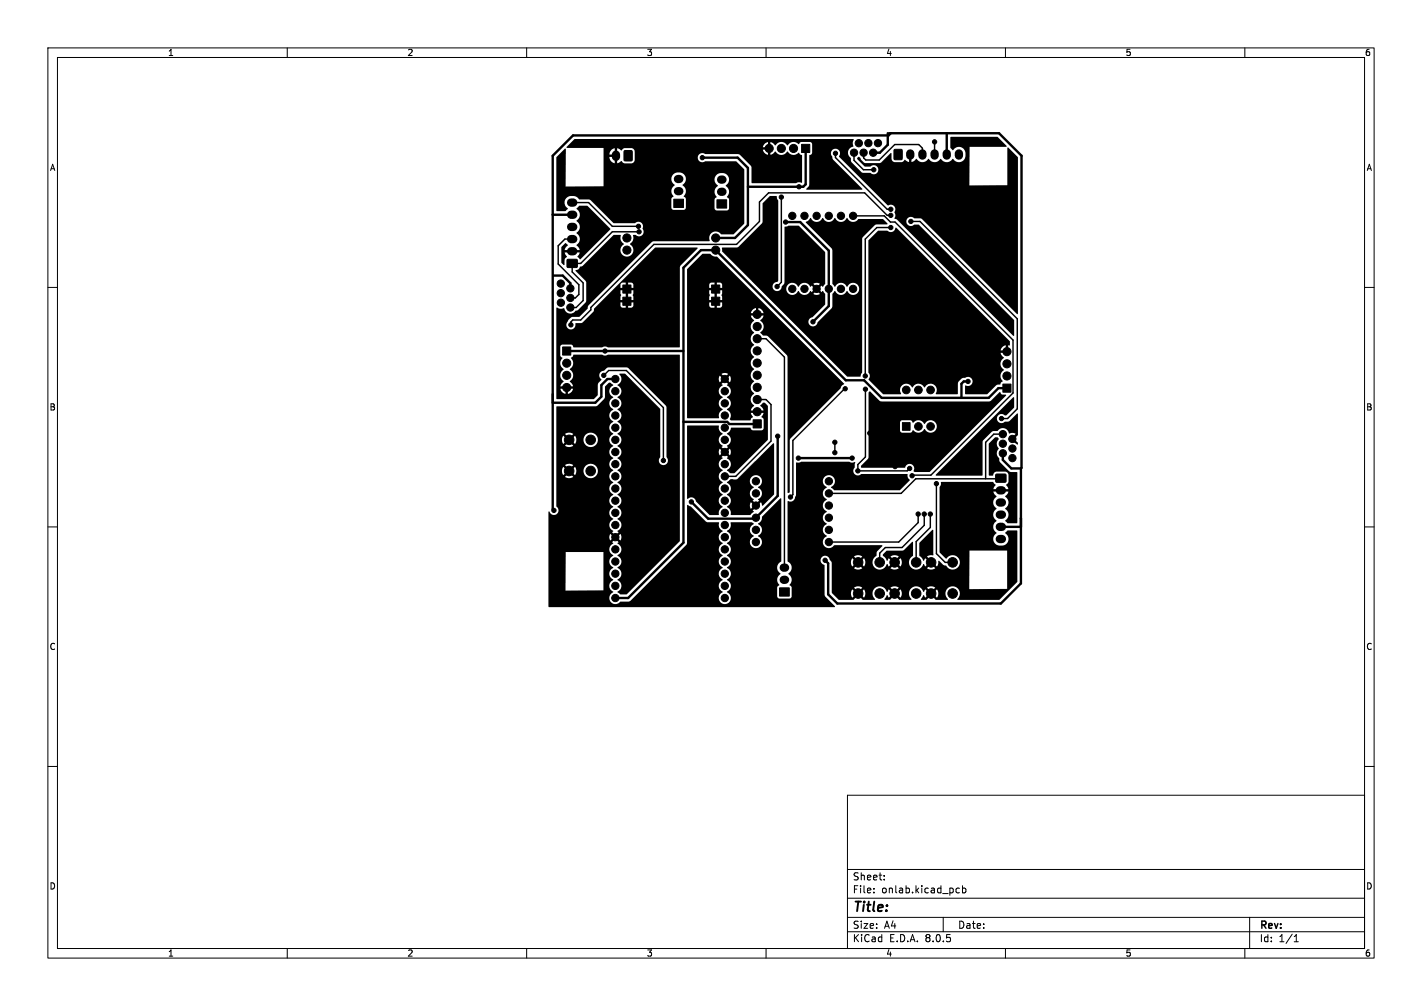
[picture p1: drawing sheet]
<svg xmlns="http://www.w3.org/2000/svg" width="297mm" height="210mm" viewBox="0 0 297 210" stroke-linecap="round" stroke-linejoin="round" font-family="sans-serif">
<defs><g id="words">
<text font-size="2.8" x="178" y="190.9">Title:</text>
<g font-size="2.1">
<text x="178" y="184">Sheet:</text>
<text x="178" y="186.7">File:</text>
<text x="184.1" y="186.7">onlab.kicad_pcb</text>
<text x="178" y="196.9">KiCad</text>
<text x="178" y="194.1">Size:</text>
<text x="184.7" y="194.1">A4</text>
<text x="185.7" y="196.9">E.D.A.</text>
<text x="193.3" y="196.9">8.0.5</text>
<text x="200" y="194.1">Date:</text>
<text x="263" y="194.3">Rev:</text>
<text x="263" y="196.9">Id:</text>
<text x="267.1" y="196.9">1/1</text>
</g>
<g font-size="1.8">
<text x="35" y="11.9">1</text>
<text x="85" y="11.9">2</text>
<text x="135" y="11.9">3</text>
<text x="185" y="11.9">4</text>
<text x="235" y="11.9">5</text>
<text x="285" y="11.9">6</text>
<text x="10.3" y="35.9">A</text>
<text x="285.4" y="35.9">A</text>
<text x="10.3" y="85.9">B</text>
<text x="285.3" y="85.9">B</text>
<text x="10.3" y="135.9">C</text>
<text x="285.3" y="135.9">C</text>
<text x="10.3" y="185.9">D</text>
<text x="285.3" y="185.9">D</text>
<text x="35" y="199.9">1</text>
<text x="85" y="199.9">2</text>
<text x="135" y="199.9">3</text>
<text x="185" y="199.9">4</text>
<text x="235" y="199.9">5</text>
<text x="285" y="199.9">6</text>
</g>
</g></defs>
<g fill="none" stroke="#000" stroke-width=".21">
<path d="M10 10h277v190h-277zM12 12h273v186h-273zM60 10v2M110 10v2M160 10v2M210 10v2M260 10v2M10 60h2M285 60h2M10 110h2M285 110h2M10 160h2"/>
<path d="M285 160h2M177 166h108v32h-108zM60 198v2M110 198v2M160 198v2M177 194.5h108M177 191.5h108M177 187.5h108M177 181.5h108M182.5 186.3v.1M182.5 185.5v.1M184.7 183.6v.1"/>
<path d="M184.7 182.8v.1M197 191.5v3M199.8 186.3h.6M199.8 185.5h.6M201 185.5l.5-.1 .2 .3-.1 .6h-.6M201 184.9v1.5M210 198v2M260 198v2M261 191.5v6.5M270.3 196.6h.9M270.3 195.5l.4-.4v1.5"/>
</g>
<g fill="#000" stroke="#000" stroke-width=".21">
<path d="M130.4 31.5h1.6v2h-1.6zM167.4 30.1h1.7v1.7h-1.7zM186.8 31.2h1.6v2.1h-1.6zM118.5 54.2h2v1.6h-2zM140.7 41.6h2.1v1.7h-2.1zM149.7 41.7h2.1v1.7h-2.1zM117.5 72.4h1.7v1.7h-1.7zM130.1 59.5h1.7v1.7h-1.7zM130.1 62h1.7v1.7h-1.7zM148.6 59.5h1.7v1.7h-1.7zM148.6 62h1.7v1.7h-1.7zM157.3 87.6h1.7v1.7h-1.7z"/>
<path d="M188.5 88.2h1.6v1.6h-1.6zM208 99h2.1v1.6h-2.1zM209.5 80.2h1.7v1.7h-1.7zM162.8 122.7h2.1v1.7h-2.1z"/>
<circle cx="146.7" cy="32.9" r=".45"/>
<circle cx="160.7" cy="31" r=".85"/>
<circle cx="163.2" cy="31" r=".85"/>
<circle cx="165.7" cy="31" r=".85"/>
<circle cx="166.9" cy="39" r=".45"/>
<circle cx="174.5" cy="32" r=".45"/>
<circle cx="178.4" cy="31.9" r=".76"/>
<circle cx="179.4" cy="29.9" r=".76"/>
<circle cx="180.4" cy="31.9" r=".76"/>
<circle cx="181.4" cy="29.9" r=".76"/>
<circle cx="182.4" cy="31.9" r=".76"/>
<circle cx="182.5" cy="35.4" r=".45"/>
<circle cx="183.4" cy="29.9" r=".76"/>
<circle cx="195.2" cy="29.6" r=".45"/>
<circle cx="117.1" cy="59.2" r=".76"/>
<circle cx="130.9" cy="49.7" r=".85"/>
<circle cx="130.9" cy="52.2" r=".85"/>
<circle cx="133.4" cy="47.2" r=".45"/>
<circle cx="133.5" cy="48.4" r=".45"/>
<circle cx="149.5" cy="49.7" r=".85"/>
<circle cx="149.5" cy="52.2" r=".85"/>
<circle cx="162.3" cy="59.8" r=".45"/>
<circle cx="163.2" cy="41.1" r=".45"/>
<circle cx="164.1" cy="46.4" r=".45"/>
<circle cx="165.5" cy="45.1" r=".76"/>
<circle cx="168" cy="45.1" r=".76"/>
<circle cx="170.6" cy="45.1" r=".76"/>
<circle cx="173.1" cy="45.1" r=".76"/>
<circle cx="175.6" cy="45.1" r=".76"/>
<circle cx="178.2" cy="45.1" r=".76"/>
<circle cx="186.1" cy="45" r=".45"/>
<circle cx="186.1" cy="47.5" r=".45"/>
<circle cx="186.1" cy="43.7" r=".45"/>
<circle cx="190.2" cy="46.2" r=".45"/>
<circle cx="193.5" cy="43.4" r=".45"/>
<circle cx="117.1" cy="61.2" r=".76"/>
<circle cx="117.1" cy="63.2" r=".76"/>
<circle cx="118.4" cy="78.4" r=".85"/>
<circle cx="118.4" cy="75.8" r=".85"/>
<circle cx="119.1" cy="64.2" r=".76"/>
<circle cx="119.1" cy="62.2" r=".76"/>
<circle cx="119.1" cy="60.2" r=".76"/>
<circle cx="119.2" cy="67.8" r=".45"/>
<circle cx="126.1" cy="78.4" r=".45"/>
<circle cx="126.4" cy="73.3" r=".45"/>
<circle cx="128.5" cy="79.1" r=".76"/>
<circle cx="151.4" cy="79.1" r=".76"/>
<circle cx="158.1" cy="73.2" r=".85"/>
<circle cx="158.1" cy="78.3" r=".85"/>
<circle cx="158.1" cy="70.7" r=".85"/>
<circle cx="158.1" cy="68.2" r=".85"/>
<circle cx="158.1" cy="75.8" r=".85"/>
<circle cx="158.1" cy="65.6" r=".85"/>
<circle cx="165.5" cy="60.3" r=".76"/>
<circle cx="168" cy="60.3" r=".76"/>
<circle cx="169.8" cy="67.2" r=".45"/>
<circle cx="170.6" cy="60.3" r=".76"/>
<circle cx="173.1" cy="60.3" r=".76"/>
<circle cx="175.6" cy="60.3" r=".76"/>
<circle cx="178.2" cy="60.3" r=".76"/>
<circle cx="180.7" cy="78.5" r=".45"/>
<circle cx="202.2" cy="79.6" r=".45"/>
<circle cx="210.3" cy="75.9" r=".85"/>
<circle cx="210.3" cy="73.4" r=".85"/>
<circle cx="210.3" cy="78.5" r=".85"/>
<circle cx="118.4" cy="80.9" r=".85"/>
<circle cx="118.9" cy="91.8" r="1"/>
<circle cx="118.9" cy="98.3" r="1"/>
<circle cx="123.4" cy="91.8" r="1"/>
<circle cx="123.4" cy="98.3" r="1"/>
<circle cx="128.5" cy="94.4" r=".76"/>
<circle cx="128.5" cy="99.4" r=".76"/>
<circle cx="128.5" cy="81.7" r=".76"/>
<circle cx="128.5" cy="89.3" r=".76"/>
<circle cx="128.5" cy="96.9" r=".76"/>
<circle cx="128.5" cy="84.2" r=".76"/>
<circle cx="128.5" cy="86.7" r=".76"/>
<circle cx="128.5" cy="91.8" r=".76"/>
<circle cx="138.6" cy="96.1" r=".45"/>
<circle cx="151.4" cy="94.4" r=".76"/>
<circle cx="151.4" cy="91.8" r=".76"/>
<circle cx="151.4" cy="84.2" r=".76"/>
<circle cx="151.4" cy="96.9" r=".76"/>
<circle cx="151.4" cy="81.7" r=".76"/>
<circle cx="151.4" cy="86.7" r=".76"/>
<circle cx="151.4" cy="99.4" r=".76"/>
<circle cx="151.4" cy="89.3" r=".76"/>
<circle cx="158.1" cy="80.9" r=".85"/>
<circle cx="158.1" cy="85.9" r=".85"/>
<circle cx="158.1" cy="83.4" r=".85"/>
<circle cx="162.4" cy="91.1" r=".45"/>
<circle cx="166.8" cy="95.6" r=".45"/>
<circle cx="174.4" cy="92.3" r=".45"/>
<circle cx="174.4" cy="94.5" r=".45"/>
<circle cx="176.5" cy="81.2" r=".45"/>
<circle cx="178" cy="95.6" r=".45"/>
<circle cx="179.2" cy="98.3" r=".45"/>
<circle cx="180.8" cy="81.2" r=".45"/>
<circle cx="181.7" cy="90.4" r=".45"/>
<circle cx="186" cy="93.2" r=".45"/>
<circle cx="186.9" cy="97.4" r=".45"/>
<circle cx="189.3" cy="81.4" r=".8"/>
<circle cx="190" cy="97.8" r=".45"/>
<circle cx="190.5" cy="99.3" r=".45"/>
<circle cx="191.8" cy="81.4" r=".8"/>
<circle cx="191.8" cy="89" r=".8"/>
<circle cx="192.7" cy="97.9" r=".45"/>
<circle cx="194.4" cy="81.4" r=".8"/>
<circle cx="194.4" cy="89" r=".8"/>
<circle cx="203.9" cy="98.5" r=".45"/>
<circle cx="209.2" cy="87.4" r=".45"/>
<circle cx="209.5" cy="94.6" r=".76"/>
<circle cx="209.5" cy="90.6" r=".76"/>
<circle cx="209.5" cy="92.6" r=".76"/>
<circle cx="211.4" cy="91.6" r=".76"/>
<circle cx="211.5" cy="95.6" r=".76"/>
<circle cx="211.5" cy="93.6" r=".76"/>
<circle cx="115.7" cy="106.6" r=".45"/>
<circle cx="128.5" cy="114.7" r=".76"/>
<circle cx="128.5" cy="117.2" r=".76"/>
<circle cx="128.5" cy="119.8" r=".76"/>
<circle cx="128.5" cy="107.1" r=".76"/>
<circle cx="128.5" cy="102" r=".76"/>
<circle cx="128.5" cy="104.5" r=".76"/>
<circle cx="128.5" cy="109.6" r=".76"/>
<circle cx="128.5" cy="112.1" r=".76"/>
<circle cx="144.4" cy="104.8" r=".45"/>
<circle cx="151.4" cy="117.2" r=".76"/>
<circle cx="151.4" cy="114.7" r=".76"/>
<circle cx="151.4" cy="109.6" r=".76"/>
<circle cx="151.4" cy="112.1" r=".76"/>
<circle cx="151.4" cy="104.5" r=".76"/>
<circle cx="151.4" cy="119.8" r=".76"/>
<circle cx="151.4" cy="102" r=".76"/>
<circle cx="151.4" cy="107.1" r=".76"/>
<circle cx="152.9" cy="100.6" r=".45"/>
<circle cx="157.9" cy="108.1" r=".76"/>
<circle cx="157.9" cy="110.6" r=".76"/>
<circle cx="157.9" cy="100.5" r=".76"/>
<circle cx="157.9" cy="103" r=".76"/>
<circle cx="157.9" cy="105.5" r=".76"/>
<circle cx="157.9" cy="113.2" r=".76"/>
<circle cx="165.1" cy="103.8" r=".45"/>
<circle cx="172.3" cy="117" r=".45"/>
<circle cx="173.1" cy="108.1" r=".76"/>
<circle cx="173.1" cy="113.2" r=".76"/>
<circle cx="173.1" cy="105.5" r=".76"/>
<circle cx="173.1" cy="110.6" r=".76"/>
<circle cx="173.1" cy="103" r=".76"/>
<circle cx="173.1" cy="100.5" r=".76"/>
<circle cx="179.2" cy="117.4" r="1"/>
<circle cx="183.7" cy="117.4" r="1"/>
<circle cx="186.9" cy="117.4" r="1"/>
<circle cx="191.4" cy="117.4" r="1"/>
<circle cx="191.8" cy="107.3" r=".45"/>
<circle cx="193" cy="107.3" r=".45"/>
<circle cx="194.3" cy="107.3" r=".45"/>
<circle cx="194.5" cy="117.4" r="1"/>
<circle cx="195.6" cy="101" r=".45"/>
<circle cx="199" cy="117.4" r="1"/>
<circle cx="128.5" cy="122.3" r=".76"/>
<circle cx="128.5" cy="124.8" r=".76"/>
<circle cx="151.4" cy="124.8" r=".76"/>
<circle cx="151.4" cy="122.3" r=".76"/>
<circle cx="179.2" cy="123.9" r="1"/>
<circle cx="183.7" cy="123.9" r="1"/>
<circle cx="186.9" cy="123.9" r="1"/>
<circle cx="191.4" cy="123.9" r="1"/>
<circle cx="194.5" cy="123.9" r="1"/>
<circle cx="199" cy="123.9" r="1"/>
</g>
<g fill="none" stroke="#000" stroke-width="1.7">
<path d="M128.7 32.3v.4M141.6 39.9h.3M141.6 37.4h.3M150.6 37.5h.3M190.1 32v.5M192.7 32v.5M195.2 32v.5M197.7 32v.5M200.3 32v.5M119.3 52.5h.4M119.3 49.9h.4M119.3 47.4h.4"/>
<path d="M119.3 44.8h.4M119.3 42.3h.4M150.6 40h.3M163.7 118.5h.3M208.8 102.4h.5M208.8 104.9h.5M208.8 107.4h.5M208.8 110h.5M208.8 112.5h.5M163.7 121h.3"/>
</g>
<g fill="none" stroke="#000" stroke-width=".5">
<path d="M146.7 32.8v.1h7.4l2.1 2.2v11.9l-2.7 2.7h-4M168.3 31v7.5l-.5 .5h-11.6M185.4 27.8v2.4l-1.6 1.7h-1.4M185.7 27.8h23l4.7 4.7v65.2l-.2 .1M186.1 27.8l-.5 .5h-65.9l-4.3 4.2v73.8l.3 .3M197.7 27.8v4.5M115.4 44.8h4.1M115.6 57.5h1.9l1.6 1.6v1.1M164.1 46.4h3l6 5.9v11.6l-3.3 3.3M118.4 73.3h24.3M128.5 79.1h-1.6l-1.3 1.3v2.4l-1.3 1.3h-8.9M202.2 79.6h-.9l-.5 .5v3"/>
<path d="M142.7 88.1h9.2l.4 .4h5.9M162.4 91.1v12.4l-4.7 4.8h-9.8l-3.5-3.5M166.8 95.6h11.2M209.5 94.6v1.4l1.7 1.8h2M210.3 81h-1.8l-2 2.1h-22.4l-3.6-3.7h-3.9l-27.1-27.2h-3.1l-3.7 3.7v57.4l-11.5 11.5h-2.7M213.2 97.8v24l-4.2 4.2h-34.1l-1.9-1.9v-6.5l-.7-.6M157.9 105.5l-.3 .3M209 110h4.2"/>
</g>
<g fill="none" stroke="#000" stroke-width=".3">
<path d="M174.5 32v.9l10.8 10.8h.8M178.4 31.9v1.6l1.9 1.9h2.2M180.4 31.9v1.1l.4 .4h2.8l3.3-3.2h5l.8 .7v1.4M195.2 29.6v2.7M119.5 49.9h-1.5l-1.4 1.4v3.8l4.3 4.3v2.1l-.7 .7h-1.1M119.5 42.3h3.4l5 4.9h5.4M133.5 48.4h-5.6l-6.6 6.6h-1.8v1.8l2.3 2.3v3.6l-1.5 1.5h-1.2M163.2 41.1v17.8l-.9 .9M178.2 45.1h6.5l1.3 1.3h.9l24.7 24.6v11l-17.2 17.2h-3.8l-.1 .1v-.1M186.1 45h-.8l-4.7-4.7h-20.1l-1.9 1.9v4l-4.8 4.8h-17.2l-13.2 13.2v.5l-2.1 2.1h-1.7l-.4 .4v.6M186.1 47.5h-3l-2.4 2.4v28.6M190.2 46.2h2l20.3 20.3v18.8l-2.1 2.1h-1.2"/>
<path d="M126.1 78.4l1-1.1h3.7l7.8 7.8v11M158.2 70.7h1.8l3.8 3.9v43.9M158.2 83.4h1.8l1 1.1v7.6l-7.3 7.3h-2.3M174.4 92.3v2.2M176.4 81.2l.1-.2-10.9 10.9v11.4l-.5 .5M180.8 81.2v14.2l-1.6 1.6v1.3h10.3l.5-.5M209 99.8l-.1 .1h-17.6l-3.1 3.1h-15.1M209.5 90.6h-1.9l-1.7 1.7v7.6M191.8 107.3v1.8l-4.1 4.1h-14.6M193 107.3v2.4l-4.6 4.6h-3.5l-1.2 1.2v1.9M194.3 107.3v2.8l-2.9 3v4.3M195.6 101v14.6l1.8 1.8h1.6"/>
</g>
<g fill="#000">
<path d="M117.1 31.9l.9-.9 .2 .1-.1 7.8h8v-1.6h14.1a1.7 1.7 0 0 0 .7 1.4 1.51 1.51 0 0 0-.2 2.3l-.5 .5v1.9l.2 .3 .3 .1h2.1l.3-.1 .2-.3-.1-1.9-.4-.4a1.63 1.63 0 0 0-.2-2.5l.5-.5 .2-.7h5.9a1.7 1.7 0 0 0 .7 1.4 1.51 1.51 0 0 0-.2 2.4l-.5 .4v1.9l.2 .3 .3 .1h2.1l.5-.4v-1.8l-.5-.6a1.53 1.53 0 0 0-.2-2.4 1.4 1.4 0 0 0 .6-1.5 1.4 1.4 0 0 0-1.2-1.1l-1.1 .2-.5 .5-.2 .6h-5.9v-.1a1.44 1.44 0 0 0-1.8-1.3l-1 .5-.3 .8h-14.1v-5.1l2 .1v.5h-.8a1.36 1.36 0 0 0 1.1 1.3v-1h.5v1l.8-.5 .7 .5 1.7-.1 .5-.5v-1.9l-.2-.4-.4-.3h-1.6l-.6 .5-.9-.5v1.1h-.5l-.1-1a1.37 1.37 0 0 0-1 1.2h-1.2v-1.3h-7.7l-.1-.2 1.7-1.7h58.2l.1 .2a1.56 1.56 0 0 0-.1 1.4 1.33 1.33 0 0 0-1.1 1 1.33 1.33 0 0 0 .6 1.4l.2 .9 2 2 .4 .2h1.5a.97 .97 0 0 0 1.4 0 .97 .97 0 0 0-.1-1.4 .97 .97 0 0 0-1.4 .1h-1.1l-1.5-1.6a.36 .36 0 0 1 .2-.5 .36 .36 0 0 1 .4 .4l.9 .9 3.1 .1 .4-.2 2-2 .1 .1v1.2a.74 .74 0 0 0 .7 .7l1.5-.1 .6-.5 .9 .5v-1h.5v1l.4-.1 .6-.5a1.5 1.5 0 0 0 2.6 0 1.5 1.5 0 0 0 2.5 0 1.5 1.5 0 0 0 2.5 0 1.4 1.4 0 0 0 1.5 .6 1.4 1.4 0 0 0 1.1-1.2v-.8a1.44 1.44 0 0 0-1.2-1.1 1.44 1.44 0 0 0-1.4 .7l-.5-.6v-2.1l.1-.1h9.7l2 1.9-.2 .2h-7.6v8h7.9v-7.9h.2l2 2v32.7l-.2 .1-19.8-19.9-.4-.1h-1.3a.96 .96 0 0 0-1.3 0 .96 .96 0 0 0 0 1.4 .96 .96 0 0 0 1.4-.1h.9l19.9 19.9v3.3h-.2l-24.2-24.3-.5-.1-.1-.2a1.18 1.18 0 0 0 0-1.2 1.01 1.01 0 0 0-.1-1.3 1.01 1.01 0 0 0-1.3-.1l-10.2-10.2a.98 .98 0 0 0 0-1.4 .98 .98 0 0 0-1.4 .1 .98 .98 0 0 0 0 1.4l.2 .5 6.1 6.1v.2h-11.7v-.2l.6-.8v-6.1l.6-.6v-1.9l-.4-.4h-1.8l-.6 .5a1.51 1.51 0 0 0-2.4 .3 1.48 1.48 0 0 0-2.5 0l-.6-.6-.4-.1v.9h-.5v-.9l-.6 .2-.5 .8h.9v.5h-.9l.3 .7 .6 .4h.2v-.9h.5v.9l.6-.3 .4-.4a1.55 1.55 0 0 0 2.6 0 1.5 1.5 0 0 0 2.4 .3l.6 .6v5.5l-.1 .2-.7-.1-.5 .1h-9.2l-.1-3.5-2.5-2.5h-7.1a.97 .97 0 0 0-1.3 .1 .97 .97 0 0 0 0 1.3 .97 .97 0 0 0 1.3 .1h6.4l1.8 1.7-.1 11.3-2.2 2.2h-2.6a1.39 1.39 0 0 0-1.8-.4 1.39 1.39 0 0 0-.6 1.8l-11.9 .1-13.4 13.4-.2 .6-1.6 1.7-1.7 .1-.7 .7a1.09 1.09 0 0 0-.4 1.1 1.09 1.09 0 0 0 .9 .8 1.06 1.06 0 0 0 1-1.3l1.5-.2 2.2-2.2 .2-.7 5-5h.5v.7h.9v.5h-.9l.1 1-.1 1h.9v.5h-.9v.9l.4 .2h.7v-.9h.5v.9l.9-.1 .2-1h-.9v-.5h.9l-.2-1 .2-1h-.9v-.5h.9l-.1-.8-.3-.3h-.7v.9h-.5v-.9h-.7l-.4 .4h-.5l7.7-7.7h8.9v.2l-3.5 3.5-.2 .4v16.7h-15.1a1.03 1.03 0 0 0-1.2 0h-5.9l-.5-.6h-1.9l-.4 .4v1.9l.5 .5a1.51 1.51 0 0 0 .2 2.4 1.48 1.48 0 0 0 0 2.6l-.5 .5-.2 .4h.9v.5h-.9a1.35 1.35 0 0 0 1.1 1.1v-.9h.5v.9h.2a1.35 1.35 0 0 0 .9-1.1h-.9v-.5h.9l-.3-.6-.4-.3a1.55 1.55 0 0 0 0-2.6 1.5 1.5 0 0 0 .3-2.4l.5-.7 6 .1a1.01 1.01 0 0 0 1.2-.1h14.9l.1 .2v38.7l-11.1 11.2h-1.3l-.6-.5a1.38 1.38 0 0 0 .8-1.3 1.38 1.38 0 0 0-.8-1.3 1.38 1.38 0 0 0 .8-1.2 1.38 1.38 0 0 0-.8-1.3 1.39 1.39 0 0 0 .8-1.3 1.39 1.39 0 0 0-.8-1.3 1.38 1.38 0 0 0 .8-1.2 1.38 1.38 0 0 0-.8-1.3l.2-.2-.5-.6 .3-.3 .6 .5 .2-.7-.2-.7-.6 .6-.3-.3 .5-.6-.2-.2a1.38 1.38 0 0 0 .8-1.3 1.38 1.38 0 0 0-.8-1.3 1.38 1.38 0 0 0 .8-1.2 1.38 1.38 0 0 0-.8-1.3 1.38 1.38 0 0 0 .8-1.3 1.38 1.38 0 0 0-.8-1.3 1.38 1.38 0 0 0 .8-1.2 1.38 1.38 0 0 0-.8-1.3 1.38 1.38 0 0 0 .8-1.3 1.38 1.38 0 0 0-.8-1.2 1.39 1.39 0 0 0 .8-1.3 1.39 1.39 0 0 0-.8-1.3 1.38 1.38 0 0 0 .8-1.2 1.38 1.38 0 0 0-.8-1.3 1.38 1.38 0 0 0 .8-1.3 1.38 1.38 0 0 0-.8-1.3 1.38 1.38 0 0 0 .8-1.2 1.38 1.38 0 0 0-.8-1.3 1.38 1.38 0 0 0 .8-1.3 1.38 1.38 0 0 0-.8-1.2 1.38 1.38 0 0 0 .8-1.3 1.38 1.38 0 0 0-.8-1.3 1.39 1.39 0 0 0 .8-1.2 1.39 1.39 0 0 0-.8-1.3 1.43 1.43 0 0 0 .4-2.3l1.2-.1 7.3 7.4v10a.98 .98 0 0 0 0 1.4 .98 .98 0 0 0 1.4 0 .98 .98 0 0 0-.1-1.4v-10.4l-.1-.3-8-7.9-4-.1-1 .7a1.02 1.02 0 0 0-.9 .8 1.02 1.02 0 0 0 .4 1.1l-.7 .9-.1 2.3-.8 .8h-7.8v-19l.1-.1a1.58 1.58 0 0 0 1.5 .1 1.33 1.33 0 0 0 1.1 1.1 1.33 1.33 0 0 0 1.4-.6l.4-.1 1.6-1.5 .1-.4v-3.9l-2.2-2.3 .1-.2a1.03 1.03 0 0 0 .9-.8l.5-.1 6.4-6.4 1.5-.1 .1 .2a1.55 1.55 0 0 0 .6 1.8 1.39 1.39 0 0 0-.4 2.1 1.39 1.39 0 0 0 2.2-.1 1.39 1.39 0 0 0-.5-2.1v-.1a1.35 1.35 0 0 0 .6-1.6l.1-.2h.4a1.01 1.01 0 0 0 1.4 .1 1.01 1.01 0 0 0 .1-1.4 .97 .97 0 0 0-.3-1.3 .97 .97 0 0 0-1.3 .2h-4.5l-4.7-4.8-.4-.2h-2.1a1.67 1.67 0 0 0-1.9-.6 1.44 1.44 0 0 0-1.1 1.2 1.44 1.44 0 0 0 .7 1.4l-.5 .5h-1.8l-.1-.1v-11.1zM117.3 51.5l.9-.8 .4 .5-.5 .5-.2 .5h1.1v.5h-1.1l.5 .8-.4 .6-.1 1.1-.1 .1-.6-.5zM121 43h1.7l4.8 4.8-6.3 6.3-.6-.5 .5-.9h-1.1v-.5h1.1l-.2-.5-.5-.5a1.57 1.57 0 0 0 0-2.6 1.5 1.5 0 0 0 0-2.5 1.5 1.5 0 0 0 0-2.6zM146.7 53h1.6l.7 .5 .8 .1 26.5 26.5-.6 .5-.1 .5-10.6 10.5v11.1l-.4 .2-.1-.1v-28.3l-.2-.4-3.9-3.9-1.1-.2-.5-.5a1.55 1.55 0 0 0 0-2.6l.5-.6 .2-.4h-.9v-.5h.9l-.3-.6-.8-.5v.9h-.5v-.9l-.6 .3-.4 .6-.1 .2h.9v.5h-.9l.3 .6 .4 .3a1.55 1.55 0 0 0 0 2.7 1.49 1.49 0 0 0 0 2.5 1.48 1.48 0 0 0 0 2.5 1.48 1.48 0 0 0 0 2.6 1.49 1.49 0 0 0 0 2.5 1.48 1.48 0 0 0 0 2.6 1.49 1.49 0 0 0 0 2.5l-.5 .6-.2 .4h.9v.5h-.9l.5 .8-.4 .4-.2 .4h-4l-.3-.3a1.42 1.42 0 0 0-.6-2 1.38 1.38 0 0 0 .9-1.3 1.38 1.38 0 0 0-.9-1.3 1.39 1.39 0 0 0 .8-1.2 1.39 1.39 0 0 0-.8-1.3l.3-.2-.6-.6 .4-.3 .5 .5 .2-.5-.2-.9-.5 .6-.4-.4 .6-.5a1.24 1.24 0 0 0-1.4 0l.5 .5-.3 .4-.6-.6-.2 .9 .2 .5 .6-.5 .3 .3-.5 .6 .3 .2a1.38 1.38 0 0 0-.9 1.3 1.38 1.38 0 0 0 .9 1.2 1.38 1.38 0 0 0-.9 1.3 1.38 1.38 0 0 0 .9 1.3l-.1 .1a1.42 1.42 0 0 0-.8 1.7h-6.5l-.1-.1v-27.8h4.6v.7h.9v.5h-.9l.2 1-.2 1h.9v.5h-.9l.1 .9 .3 .2h.7v-.9h.5v.9h.9l.2-.4v-.7h-.9v-.5h.9l-.1-1 .1-1h-.9v-.5h.9v-.7l-.2-.3-.9-.1v.9h-.5v-.9l-.8 .1-.3 .3h-4.6v-3.2zM159.3 42.4l1.5-1.5h1.4l.3 1v16.7l-.2 .3a.96 .96 0 0 0-.9 1 .96 .96 0 0 0 1 .9 .96 .96 0 0 0 .9-1.1l.5-.7v-11.6l.9-.3h2.1l5.5 5.6v6.6l-.4 .6-.3-.3-.7 .7-.3-.4 .7-.6-.5-.2-.9 .2 .6 .6-.3 .4-.7-.7-.2 .3a1.38 1.38 0 0 0-1.3-.9 1.38 1.38 0 0 0-1.3 .9 1.28 1.28 0 0 0-1.8-.8 1.28 1.28 0 0 0-.4 1.9 1.28 1.28 0 0 0 2 .1l.3-.4a1.38 1.38 0 0 0 1.2 .9 1.38 1.38 0 0 0 1.3-.9l.2 .3 .7-.7 .3 .4-.6 .7 .9 .2 .5-.2-.7-.7 .3-.4 .7 .7 .3-.2 .5 .6-.1 2.2-2.6 2.6a.97 .97 0 0 0-.9 1 .97 .97 0 0 0 1 .9 .97 .97 0 0 0 1-.8l3-3.1 .1-2.8 .5-.7a1.38 1.38 0 0 0 1.2 .9 1.38 1.38 0 0 0 1.3-.9 1.28 1.28 0 0 0 1.9 .8 1.28 1.28 0 0 0 .3-2 1.28 1.28 0 0 0-2 .2l-.3 .2a1.34 1.34 0 0 0-1.2-.9 1.34 1.34 0 0 0-1.2 .9l-.5-.7-.1-7.1-5.5-5.6v-.2l.5-.3 .5-.5a1.38 1.38 0 0 0 1.3 .8 1.38 1.38 0 0 0 1.2-.8 1.38 1.38 0 0 0 1.3 .8 1.38 1.38 0 0 0 1.3-.8 1.38 1.38 0 0 0 1.2 .8 1.38 1.38 0 0 0 1.3-.8 1.39 1.39 0 0 0 2.4 .2h5.1l1 1-.1 .1-2.5 .1-2.7 2.8v28l-.4 .9h-2.7l-26.2-26.1 .1-.8h3l.3-.2 4.9-4.9 .2-.3zM183.4 48.2l1.9-.1a1.04 1.04 0 0 0 1.1 .3 1.04 1.04 0 0 0 .7-.9l23.8 23.7v.8l-.3 .1v.9h-.5v-.9l-.7 .3-.4 .5v.3h.9v.5h-.9l.3 .6 .4 .3a1.55 1.55 0 0 0 0 2.6 1.51 1.51 0 0 0-.3 2.4l-.3 .2-.2 .5-.8 .1-1.9 1.9h-4.6v-1.8a1.05 1.05 0 0 0 1.2-.2 1.05 1.05 0 0 0 .2-1.2 1.01 1.01 0 0 0-1.4-.2l-.7 .1-.8 .8-.1 2.5-4.6-.1a1.36 1.36 0 0 0-.4-1.9 1.36 1.36 0 0 0-1.9 .6 1.42 1.42 0 0 0-1.3-.8 1.42 1.42 0 0 0-1.3 .8 1.37 1.37 0 0 0-1.9-.6 1.37 1.37 0 0 0-.4 1.9l-3.8 .1-3-3v-.2a1.03 1.03 0 0 0 0-1.4v-27.5zM116.2 84.9l8.4-.1 1.7-1.6 .1-2.5 .8-.8h.3l.6 .6a1.34 1.34 0 0 0-.8 1.2 1.34 1.34 0 0 0 .8 1.2 1.38 1.38 0 0 0-.8 1.3 1.38 1.38 0 0 0 .8 1.3 1.38 1.38 0 0 0-.8 1.2 1.38 1.38 0 0 0 .8 1.3 1.38 1.38 0 0 0-.8 1.3 1.38 1.38 0 0 0 .8 1.3 1.38 1.38 0 0 0-.8 1.2 1.38 1.38 0 0 0 .8 1.3 1.38 1.38 0 0 0-.8 1.3 1.38 1.38 0 0 0 .8 1.2 1.38 1.38 0 0 0-.8 1.3 1.38 1.38 0 0 0 .8 1.3 1.38 1.38 0 0 0-.8 1.2 1.38 1.38 0 0 0 .8 1.3 1.38 1.38 0 0 0-.8 1.3 1.38 1.38 0 0 0 .8 1.3 1.38 1.38 0 0 0-.8 1.2 1.38 1.38 0 0 0 .8 1.3 1.38 1.38 0 0 0-.8 1.3 1.38 1.38 0 0 0 .8 1.2 1.38 1.38 0 0 0-.8 1.3 1.38 1.38 0 0 0 .8 1.3l-.3 .2 .6 .6-.4 .3-.5-.6-.2 .7 .2 .7 .5-.5 .4 .3-.6 .6 .3 .2a1.38 1.38 0 0 0-.8 1.3 1.38 1.38 0 0 0 .8 1.3 1.38 1.38 0 0 0-.8 1.2 1.38 1.38 0 0 0 .8 1.3 1.38 1.38 0 0 0-.8 1.3 1.38 1.38 0 0 0 .8 1.2 1.38 1.38 0 0 0-.8 1.3 1.38 1.38 0 0 0 .8 1.3 1.31 1.31 0 0 0-.6 2 1.31 1.31 0 0 0 2.1 0h1.7l.4-.2 11.6-11.6 .2-.4 .1-8 .7 .3 3.2 3.2 2.7 .2a1.47 1.47 0 0 0 .8 1.8 1.38 1.38 0 0 0-.9 1.2 1.38 1.38 0 0 0 .9 1.3 1.38 1.38 0 0 0-.9 1.3 1.38 1.38 0 0 0 .9 1.3 1.38 1.38 0 0 0-.9 1.2 1.38 1.38 0 0 0 .9 1.3 1.38 1.38 0 0 0-.9 1.3 1.38 1.38 0 0 0 .9 1.2 1.38 1.38 0 0 0-.9 1.3 1.38 1.38 0 0 0 .9 1.3 1.3 1.3 0 0 0-.7 2 1.3 1.3 0 0 0 2.1 0 1.3 1.3 0 0 0-.6-2 1.38 1.38 0 0 0 .9-1.3 1.38 1.38 0 0 0-.9-1.3 1.38 1.38 0 0 0 .9-1.2 1.38 1.38 0 0 0-.9-1.3 1.39 1.39 0 0 0 .8-1.3 1.39 1.39 0 0 0-.8-1.3 1.38 1.38 0 0 0 .9-1.2 1.38 1.38 0 0 0-.9-1.3 1.38 1.38 0 0 0 .8-1.3 1.38 1.38 0 0 0-.8-1.2l.1-.1a1.42 1.42 0 0 0 .7-1.7l4.4-.1 .4 .3a1.38 1.38 0 0 0-.8 1.3 1.38 1.38 0 0 0 .8 1.3 1.29 1.29 0 0 0-.7 1.8 1.29 1.29 0 0 0 1.9 .5 1.29 1.29 0 0 0 .1-2l-.4-.3a1.38 1.38 0 0 0 .8-1.3 1.38 1.38 0 0 0-.8-1.3l.1-.1a1.36 1.36 0 0 0 .8-1.4l3.8-3.8 .2 .1v13.1a1.46 1.46 0 0 0-.2 2.6 1.51 1.51 0 0 0-.2 2.4l-.5 .4v1.9l.2 .3 .3 .1h2.1l.3-.1 .2-.3-.1-1.9-.4-.4a1.63 1.63 0 0 0-.2-2.5 1.47 1.47 0 0 0-.2-2.6v-12.5a1.15 1.15 0 0 0 1.6-.9l.2-.4v-6.8l.6 .1 .5-.2h9.9l.7 .2 .5-.2 .1 .2-.1 .9a.99 .99 0 0 0 0 1.5 .99 .99 0 0 0 1.4-.1l9.6 .1a1.48 1.48 0 0 0 .5 1.2l-2.1 2.1h-13.6l-.7-.6a1.28 1.28 0 0 0 .5-2 1.28 1.28 0 0 0-2 0 1.28 1.28 0 0 0 .6 2v.1a1.34 1.34 0 0 0-.8 1.2 1.34 1.34 0 0 0 .8 1.3 1.38 1.38 0 0 0-.8 1.2 1.38 1.38 0 0 0 .8 1.3 1.38 1.38 0 0 0-.8 1.3 1.38 1.38 0 0 0 .8 1.2 1.38 1.38 0 0 0-.8 1.3 1.38 1.38 0 0 0 .8 1.3 1.31 1.31 0 0 0-.6 2.1 1.31 1.31 0 0 0 2.2-.2h10v.2l-1.1 1.2-.1 .8a1.55 1.55 0 0 0-.3 2.6 1.55 1.55 0 0 0 2.5-.9l.3 .6 .7-.7 .4 .3-.7 .8a1.49 1.49 0 0 0 1.7-.1l-.7-.7 .4-.3 .7 .7 .2-.4v-.7l-.2-.7-.7 .7-.4-.3 .7-.7a1.49 1.49 0 0 0-1.7 0l.7 .7-.4 .3-.7-.7-.4 .6-.3-.6-.5-.5v-.2l.8-.8 3.5-.1 1.9-1.8 .1 .1v2.8a1.55 1.55 0 0 0-.3 2.6 1.55 1.55 0 0 0 2.5-.9l.3 .6 .7-.7 .4 .3-.7 .8a1.49 1.49 0 0 0 1.7-.1l-.7-.7 .4-.3 .7 .7 .4-1.3 .9 .9 .6 .2a1.54 1.54 0 0 0 2.4 .4 1.54 1.54 0 0 0-.1-2.4 1.54 1.54 0 0 0-2.3 .5l-1.4-1.4v-13.5l.3-.5v-.6h10.9l.6 .6-.5 .9h1v.5h-1l.1 .5 .5 .6a1.5 1.5 0 0 0 0 2.5 1.5 1.5 0 0 0 0 2.5 1.5 1.5 0 0 0 0 2.6 1.41 1.41 0 0 0-.6 1.5 1.41 1.41 0 0 0 1.2 1.1h.8a1.44 1.44 0 0 0 1.1-1.2 1.44 1.44 0 0 0-.7-1.5l.6-.5 2 .1v10.7l-3.8 3.7h-8.6l-.1-.2a1.52 1.52 0 0 0 .2-2l10.2-.1v-8h-7.9l-.1 8.1h-2.2a1.54 1.54 0 0 0-2.3-.1 1.54 1.54 0 0 0 .1 2.2l-2.5 .1-.9-.8 .4-.3 .7 .7a1.48 1.48 0 0 0 0-1.8l-.7 .7-.4-.3 .7-.8a1.49 1.49 0 0 0-1.7 .1l.7 .7-.4 .3-.7-.7-.3 .6a1.62 1.62 0 0 0-1.3-1.1 1.62 1.62 0 0 0-1.6 .7 2.12 2.12 0 0 0 .3 2h-2.5l-.8-.8 .4-.3 .7 .7 .2-.4v-.7l-.2-.7-.7 .7-.4-.3 .7-.7a1.49 1.49 0 0 0-1.7 0l.7 .7-.4 .3-.7-.7-.3 .6a1.62 1.62 0 0 0-1.3-1.1 1.62 1.62 0 0 0-1.6 .7 2.12 2.12 0 0 0 .3 2h-2.5l-.8-.8 .4-.3 .7 .7 .2-.4v-.7l-.2-.7-.7 .7-.4-.3 .7-.7a1.49 1.49 0 0 0-1.7 0l.7 .7-.4 .3-.7-.7-.3 .7 .1 .7 .2 .4 .7-.7 .4 .3-.9 .8h-3l-1.4-1.4-.1-6.4h4l.3 .9 .7-.7 .4 .3-.7 .8a1.49 1.49 0 0 0 1.7-.1l-.7-.7 .4-.3 .7 .7 .2-.4v-.7l-.2-.7-.7 .7-.4-.3 .7-.7a1.49 1.49 0 0 0-1.7 0l.7 .7-.4 .3-.7-.7-.3 .9h-4l-.4-.5a.99 .99 0 0 0-1-.9 .99 .99 0 0 0-1 1 .99 .99 0 0 0 .9 1l.1 6.3 2.1 2.2-.1 .2h-59.6l-.1-.1v-3.3l11.4-.1v-8h-7.8l-.1 8.1h-3.5v-16.4l.2-.1a.98 .98 0 0 0 1.5 .5 .98 .98 0 0 0-.1-1.6v-7.4h1.2l.2 .9 .7-.7 .4 .3-.7 .8a1.49 1.49 0 0 0 1.7-.1l-.7-.7 .4-.3 .7 .7 .3-.9h1.5a1.51 1.51 0 0 0 2.2 1.4 1.51 1.51 0 0 0 .2-2.6 1.51 1.51 0 0 0-2.4 1v.2h-1.5l-.3-.8-.7 .7-.4-.4 .7-.7a1.49 1.49 0 0 0-1.7 0l.7 .7-.4 .4-.7-.7-.2 .8h-1.2v-6.5h1.2l.2 .9 .7-.7 .4 .3-.7 .8a1.49 1.49 0 0 0 1.7-.1l-.7-.7 .4-.3 .7 .7 .3-.9h1.5a1.51 1.51 0 0 0 2.2 1.4 1.51 1.51 0 0 0 .2-2.6 1.51 1.51 0 0 0-2.4 1v.2h-1.5l-.3-.8-.7 .7-.4-.4 .7-.7a1.49 1.49 0 0 0-1.7 0l.7 .7-.4 .4-.7-.7-.2 .8h-1.2zM130.7 60.8h.5v1.7h-.5zM149.2 60.8h.5v1.7h-.5zM143.5 88.9l6.6-.1a1.61 1.61 0 0 0 .9 1.8 1.38 1.38 0 0 0-.9 1.2 1.38 1.38 0 0 0 .9 1.3l-.3 .2 .5 .6-.3 .3-.6-.5a1.24 1.24 0 0 0 0 1.4l.6-.6 .3 .4-.5 .5 .3 .2a1.38 1.38 0 0 0-.9 1.3 1.38 1.38 0 0 0 .9 1.3 1.38 1.38 0 0 0-.9 1.2 1.38 1.38 0 0 0 .9 1.3 1.38 1.38 0 0 0-.9 1.3 1.38 1.38 0 0 0 .9 1.3 1.38 1.38 0 0 0-.9 1.2 1.38 1.38 0 0 0 .9 1.3l-.1 .1a1.45 1.45 0 0 0-.8 1.6h-1.9l-2.8-2.8a1.03 1.03 0 0 0-.7-.8 1.03 1.03 0 0 0-1.1 .2zM152.7 89.3h4l.5 .5h2l.3-.4v-1.8l-.5-.6 .5-.8h-.9v-.5h.9l-.2-.4-.5-.6 .6-.6h.3l.6 .6 .1 7.1-7 7h-.9l-.7-.6a1.39 1.39 0 0 0 .8-1.3 1.39 1.39 0 0 0-.8-1.3l.3-.2-.6-.5 .4-.4 .5 .6a1.24 1.24 0 0 0 0-1.4l-.5 .5-.4-.3 .6-.6-.3-.2a1.38 1.38 0 0 0 .9-1.3 1.38 1.38 0 0 0-.9-1.3l.1-.1a1.3 1.3 0 0 0 .8-1.1zM151.8 100.6l.7-.5h1.2l.4-.2 7.5-7.4 .1 10.7-2.4 2.4-.4-.8-.6 .7-.4-.3 .7-.7-.3-.2a1.38 1.38 0 0 0 .8-1.3 1.38 1.38 0 0 0-.8-1.3 1.28 1.28 0 0 0 .8-1.8 1.28 1.28 0 0 0-2-.3 1.28 1.28 0 0 0 .1 2l.2 .1a1.38 1.38 0 0 0-.8 1.3 1.38 1.38 0 0 0 .8 1.3l-.2 .2 .7 .7-.4 .3-.7-.7a1.24 1.24 0 0 0 0 1.4l.7-.6 .4 .3-.7 .7 .2 .3-.7 .6h-4l-.1-.1a1.42 1.42 0 0 0-.8-1.6 1.38 1.38 0 0 0 .9-1.3 1.38 1.38 0 0 0-.9-1.3 1.38 1.38 0 0 0 .9-1.2 1.38 1.38 0 0 0-.9-1.3z"/>
<path d="M181.6 81.7l2.1 1.9 .4 .2h22.5l.4-.2 1.8-1.8 .4 .5 .9 .1-15.9 16.1h-3.2a.46 .46 0 0 1-.1-.7 1.01 1.01 0 0 0-.9-1 1.01 1.01 0 0 0-1 .8h-9.2v-.4l1.5-1.4 .1-.3v-7.3h6.6v1.7l.2 .4h2l.5-.5a1.46 1.46 0 0 0 2.4-.2 1.34 1.34 0 0 0 2 .5 1.34 1.34 0 0 0 0-2.1 1.34 1.34 0 0 0-2 .5 1.44 1.44 0 0 0-2.4-.2l-.3-.4-.3-.2h-1.7l-.4 .5h-6.6v-6.2zM207.8 91.3h.5a.37 .37 0 0 1 .3 .3 .37 .37 0 0 1-.2 .4 1.69 1.69 0 0 0 .2 1.7 1.35 1.35 0 0 0 .1 2l.2 .8 1.9 1.9 1.7 .3v10.4l-.1 .1h-1.9l-.6-.4a1.57 1.57 0 0 0 0-2.7 1.5 1.5 0 0 0 0-2.5l.5-.5 .2-.5h-1v-.5h1l-.5-.8 .5-.7v-1.7l-.6-.4h-1.9a1.14 1.14 0 0 0-.8 .8l-.8-.1v-6.6zM195.5 99.1l16.2-16.2 .1 2.2-1.6 1.6h-.3a.98 .98 0 0 0-1.4 0 .98 .98 0 0 0 0 1.4 .98 .98 0 0 0 1.4-.1h.8l1.7-1.7 .2 .1v4.4l-.8 .8-.3-.3 .6-.7a1.55 1.55 0 0 0-1.4-.1 1.33 1.33 0 0 0-1-1.1 1.33 1.33 0 0 0-1.4 .6l-1.1 .1-2 2-.1 7.2h-9.6zM211.5 92l.3-.3 .8 .7v.4h-.2zM192 113.3l2.7-2.7h.2l.1 5.2-.9 .1-.5 .3 .7 .7-.4 .3-.7-.7-.3 .6-.4-.6-.5-.5zM185.2 124.3h.2l.2 .5 .7-.7 .4 .3-.8 .8h-1.1zM192.8 124.3h.2l.2 .5 .7-.7 .4 .3-.8 .8h-1.1z"/>
</g>
<use href="#words"/>
</svg>
